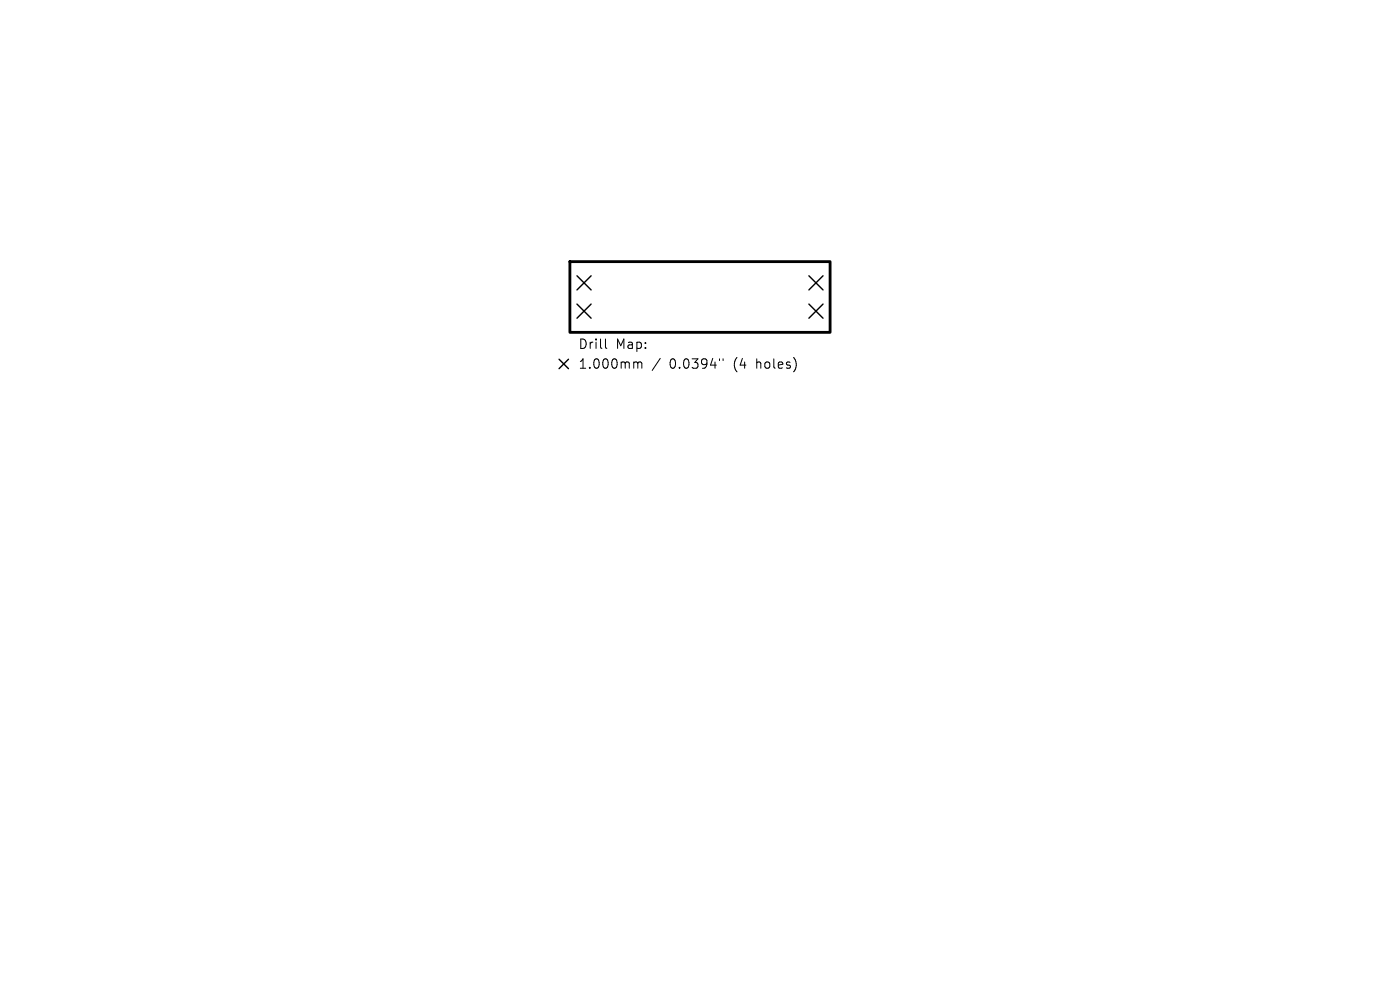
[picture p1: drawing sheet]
<svg xmlns="http://www.w3.org/2000/svg" width="297mm" height="210mm" viewBox="0 0 297 210" stroke-linecap="round" stroke-linejoin="round" font-family="sans-serif">
<defs><g id="words">
<g font-size="2.8">
<text x="122.6" y="74.3">Drill</text>
<text x="130.6" y="74.3">Map:</text>
<text x="122.6" y="78.5">1.000mm</text>
<text x="142" y="78.5">0.0394&quot;</text>
<text x="155.8" y="78.5">(4</text>
<text x="160.7" y="78.5">holes)</text>
</g>
</g></defs>
<path d="M120.9 55.5h55.2v15h-55.2z" fill="none" stroke="#000" stroke-width=".6"/>
<path d="M122.4 58.5l3 3M125.4 58.5l-3 3M171.6 58.5l3 3M174.6 58.5l-3 3M118.6 76.2l2 2M120.6 76.2l-2 2M122.4 64.5l3 3M125.4 64.5l-3 3M171.6 64.5l3 3M174.6 64.5l-3 3" fill="none" stroke="#000" stroke-width=".3"/>
<path d="M128.4 71.9v1.7l.3 .3M134.7 76.8l.5 .1 .1 .2M135.3 77.1l.3-.3 .5 .1 .1 1.2M135.3 77.1v1M140.1 76l-1.7 2.6M152.6 76.1v.4M153.4 76.1v.4" fill="none" stroke="#000" stroke-width=".21"/>
<use href="#words"/>
</svg>
